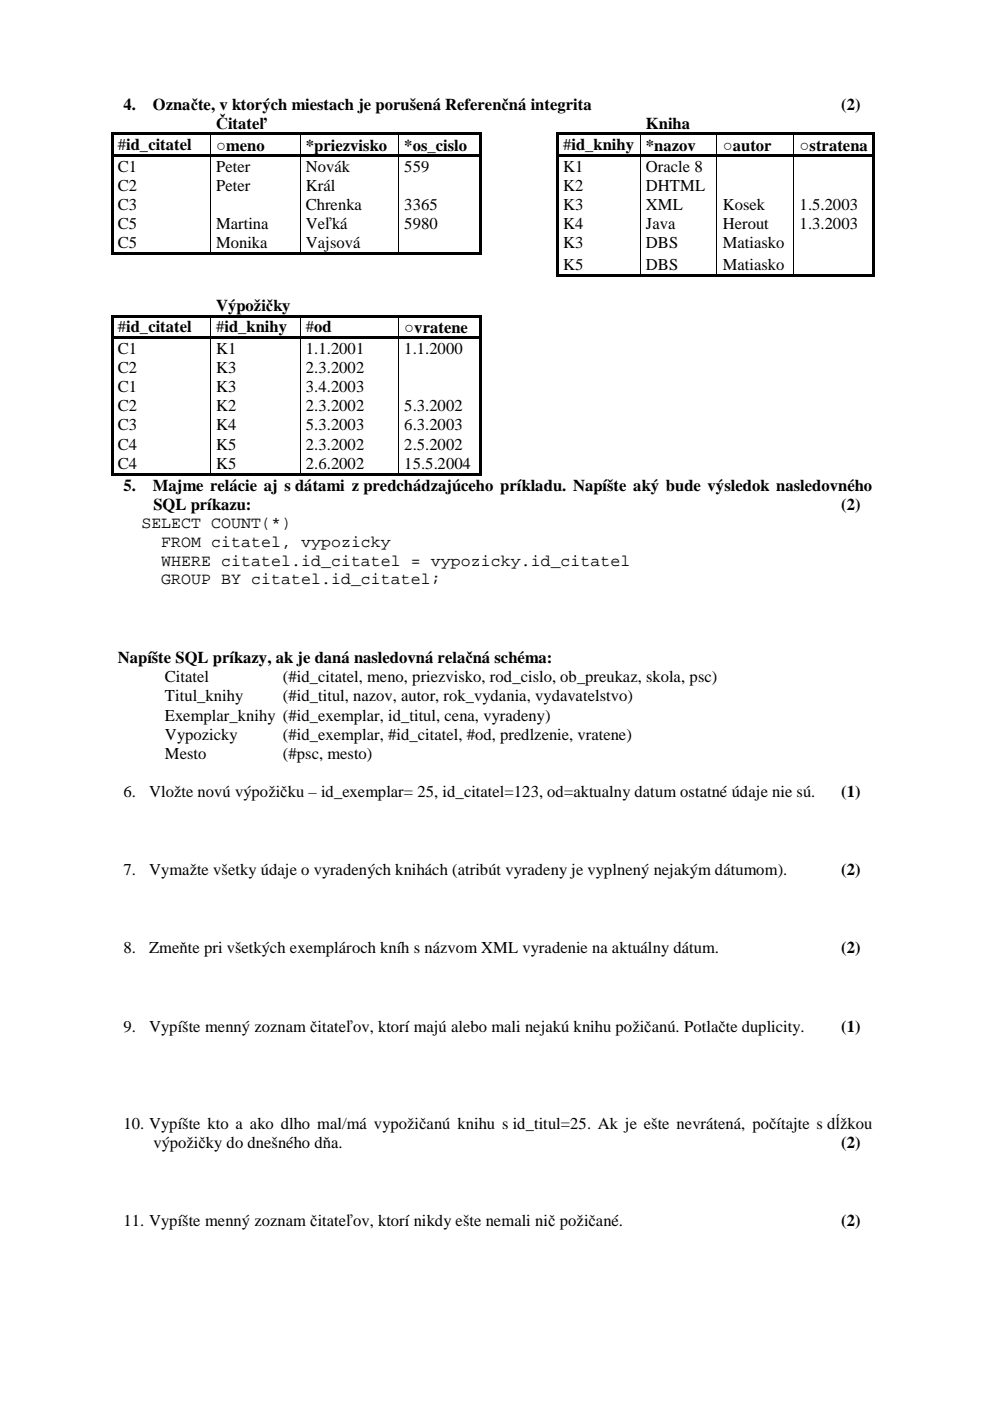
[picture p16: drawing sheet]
<svg xmlns="http://www.w3.org/2000/svg" width="210mm" height="297mm" viewBox="0 0 210 297" stroke-linecap="round" stroke-linejoin="round" font-family="sans-serif">
<defs><g id="words">
<g font-size="3.5">
<text x="26.2" y="23.3">4.</text>
<text x="32.4" y="23.3">Označte, v ktorých miestach je porušená Referenčná integrita</text>
<text x="178.4" y="23.3">(2)</text>
<text x="45.8" y="27.3">Čitateľ</text>
<text x="136.9" y="27.3">Kniha</text>
<text x="25" y="31.9">#id_citatel</text>
<text x="45.8" y="32">○meno</text>
<text x="64.9" y="32">*priezvisko</text>
<text x="85.7" y="32">*os_cislo</text>
<text x="119.4" y="31.9">#id_knihy</text>
<text x="136.9" y="32">*nazov</text>
<text x="153.2" y="32">○autor</text>
<text x="169.5" y="32">○stratena</text>
<text x="25" y="36.4">C1</text>
<text x="25" y="40.5">C2</text>
<text x="45.8" y="36.4">Peter</text>
<text x="45.8" y="40.5">Peter</text>
<text x="64.9" y="36.4">Novák</text>
<text x="64.9" y="40.5">Král</text>
<text x="85.7" y="36.4">559</text>
<text x="119.4" y="36.4">K1</text>
<text x="119.4" y="40.5">K2</text>
<text x="136.9" y="36.4">Oracle 8</text>
<text x="136.9" y="40.5">DHTML</text>
<text x="25" y="44.5">C3</text>
<text x="64.9" y="44.5">Chrenka</text>
<text x="85.7" y="44.5">3365</text>
<text x="119.4" y="44.5">K3</text>
<text x="136.9" y="44.5">XML</text>
<text x="153.2" y="44.5">Kosek</text>
<text x="169.5" y="44.5">1.5.2003</text>
<text x="25" y="48.6">C5</text>
<text x="25" y="52.7">C5</text>
<text x="45.8" y="48.6">Martina</text>
<text x="45.8" y="52.7">Monika</text>
<text x="64.9" y="52.7">Vajsová</text>
<text x="64.9" y="48.6">Veľká</text>
<text x="85.7" y="48.6">5980</text>
<text x="119.4" y="52.7">K3</text>
<text x="119.4" y="48.6">K4</text>
<text x="136.9" y="52.7">DBS</text>
<text x="136.9" y="48.6">Java</text>
<text x="153.2" y="52.7">Matiasko</text>
<text x="153.2" y="48.6">Herout</text>
<text x="169.5" y="48.6">1.3.2003</text>
<text x="119.4" y="57.3">K5</text>
<text x="136.9" y="57.3">DBS</text>
<text x="153.2" y="57.3">Matiasko</text>
<text x="45.8" y="66">Výpožičky</text>
<text x="25" y="70.5">#id_citatel</text>
<text x="45.8" y="70.5">#id_knihy</text>
<text x="64.9" y="70.5">#od</text>
<text x="85.7" y="70.6">○vratene</text>
<text x="25" y="75.1">C1</text>
<text x="45.8" y="75.1">K1</text>
<text x="64.9" y="75.1">1.1.2001</text>
<text x="85.7" y="75.1">1.1.2000</text>
<text x="25" y="79.1">C2</text>
<text x="25" y="83.1">C1</text>
<text x="45.8" y="79.1">K3</text>
<text x="45.8" y="83.1">K3</text>
<text x="64.9" y="79.1">2.3.2002</text>
<text x="64.9" y="83.1">3.4.2003</text>
<text x="25" y="87.2">C2</text>
<text x="45.8" y="87.2">K2</text>
<text x="64.9" y="87.2">2.3.2002</text>
<text x="85.7" y="87.2">5.3.2002</text>
<text x="25" y="91.3">C3</text>
<text x="25" y="95.3">C4</text>
<text x="45.8" y="91.3">K4</text>
<text x="45.8" y="95.3">K5</text>
<text x="64.9" y="91.3">5.3.2003</text>
<text x="64.9" y="95.3">2.3.2002</text>
<text x="85.7" y="91.3">6.3.2003</text>
<text x="85.7" y="95.3">2.5.2002</text>
<text x="25" y="99.4">C4</text>
<text x="45.8" y="99.4">K5</text>
<text x="64.9" y="99.4">2.6.2002</text>
<text x="85.7" y="99.4">15.5.2004</text>
<text x="26.2" y="104.1">5.</text>
<text x="32.4" y="104.1">Majme relácie aj s dátami z predchádzajúceho príkladu. Napíšte aký bude výsledok nasledovného</text>
<text x="30" y="111.9">SELECT COUNT(*)</text>
<text x="32.5" y="108.1">SQL príkazu:</text>
<text x="178.4" y="108.1">(2)</text>
<text x="34.2" y="115.9">FROM citatel, vypozicky</text>
<text x="34.2" y="119.9">WHERE citatel.id_citatel = vypozicky.id_citatel</text>
<text x="34.2" y="123.9">GROUP BY citatel.id_citatel;</text>
<text x="25" y="140.7">Napíšte SQL príkazy, ak je daná nasledovná relačná schéma:</text>
<text x="35" y="144.7">Citatel</text>
<text x="35" y="148.7">Titul_knihy</text>
<text x="60" y="148.7">(#id_titul, nazov, autor, rok_vydania, vydavatelstvo)</text>
<text x="60" y="144.7">(#id_citatel, meno, priezvisko, rod_cislo, ob_preukaz, skola, psc)</text>
<text x="35" y="152.8">Exemplar_knihy (#id_exemplar, id_titul, cena, vyradeny)</text>
<text x="35" y="156.8">Vypozicky</text>
<text x="35" y="160.9">Mesto</text>
<text x="60" y="160.9">(#psc, mesto)</text>
<text x="60" y="156.8">(#id_exemplar, #id_citatel, #od, predlzenie, vratene)</text>
<text x="26.2" y="169">6.</text>
<text x="31.6" y="169">Vložte novú výpožičku – id_exemplar= 25, id_citatel=123, od=aktualny datum ostatné údaje nie sú.</text>
<text x="178.3" y="169">(1)</text>
<text x="26.2" y="185.6">7.</text>
<text x="31.6" y="185.6">Vymažte všetky údaje o vyradených knihách (atribút vyradeny je vyplnený nejakým dátumom).</text>
<text x="178.3" y="185.6">(2)</text>
<text x="26.2" y="202.1">8.</text>
<text x="31.6" y="202.1">Zmeňte pri všetkých exemplároch kníh s názvom XML vyradenie na aktuálny dátum.</text>
<text x="178.4" y="202.1">(2)</text>
<text x="26.2" y="218.7">9.</text>
<text x="31.6" y="218.7">Vypíšte menný zoznam čitateľov, ktorí majú alebo mali nejakú knihu požičanú. Potlačte duplicity.</text>
<text x="178.4" y="218.7">(1)</text>
<text x="26.2" y="239.4">10. Vypíšte kto a ako dlho mal/má vypožičanú knihu s id_titul=25. Ak je ešte nevrátená, počítajte s dĺžkou</text>
<text x="32.5" y="243.4">výpožičky do dnešného dňa.</text>
<text x="178.4" y="243.4">(2)</text>
<text x="26.2" y="260">11. Vypíšte menný zoznam čitateľov, ktorí nikdy ešte nemali nič požičané.</text>
<text x="178.4" y="260">(2)</text>
</g>
</g></defs>
<g fill="#000">
<path d="M23.5 28.2h.5v.5h-.5zM23.5 28.7h.5v4h-.5zM23.5 32.7h.5v.6h-.5zM23.5 33.3h.5v4h-.5zM24 28.2h.5v.5h-.5zM24 32.7h20.5v.5h-20.5zM24.5 28.2h19.9v.5h-19.9zM44.4 28.2h.6v.5h-.6zM44.5 28.7h.2zM44.5 28.2h.5v.5h-.5zM44.5 33.2l.2 .1zM44.5 32.7h.5v.5h-.5z"/>
<path d="M45 28.2h18.5v.5h-18.5zM45 32.7h18.5v.5h-18.5zM63.5 28.2h.5v.5h-.5zM63.5 28.7h.2zM63.5 28.2h.6v.5h-.6zM63.5 33.2l.2 .1zM63.5 32.7h.6v.5h-.6zM64.1 28.2h20.2v.5h-20.2zM64.1 32.7h20.3v.5h-20.3zM84.3 28.2h.5v.5h-.5zM84.4 28.7h.1zM84.4 28.2h.5v.5h-.5z"/>
<path d="M84.4 33.2l.1 .1zM84.4 32.7h.5v.5h-.5zM84.9 28.2h16.7v.5h-16.7zM84.9 32.7h16.7v.5h-16.7zM101.6 28.2h.6v.5h-.6zM101.6 28.7h.6v4h-.6zM101.6 32.7h.6v.6h-.6zM101.6 33.3h.6v4h-.6zM117.9 28.2h.5v.5h-.5zM117.9 28.7h.5v4h-.5zM117.9 32.7h.5v.6h-.5zM117.9 33.3h.5v4h-.5z"/>
<path d="M118.4 28.2h.5v.5h-.5zM118.4 32.7h17.2v.5h-17.2zM118.9 28.2h16.7v.5h-16.7zM135.6 28.2h.5v.5h-.5zM135.6 28.7h.2zM135.6 33.2l.2 .1zM135.6 32.7h.5v.5h-.5zM136.1 28.2h15.7v.5h-15.7zM136.1 32.7h15.8v.5h-15.8zM151.8 28.2h.6v.5h-.6zM151.9 28.7h.2zM151.9 28.2h.5v.5h-.5z"/>
<path d="M151.9 33.2l.2 .1zM151.9 32.7h.5v.5h-.5zM152.4 28.2h15.7v.5h-15.7zM152.4 32.7h15.8v.5h-15.8zM168.1 28.2h.6v.5h-.6zM168.2 28.7h.2zM168.2 28.2h.5v.5h-.5zM168.2 33.2l.2 .1zM168.2 32.7h.5v.5h-.5zM168.7 28.2h16.3v.5h-16.3zM168.7 32.7h16.3v.5h-16.3zM185 28.7h.5z"/>
<path d="M185 28.2h.5v.5h-.5zM185 28.7h.5v4h-.5zM185 32.7h.5v.6h-.5zM185 33.3h.5v4h-.5zM23.5 37.3h.5v4.1h-.5zM23.5 41.4h.5v4h-.5zM23.5 45.4h.5v4.1h-.5zM23.5 49.5h.5v4.1h-.5zM23.5 53.6h.5v.5h-.5zM24 53.6h.5v.5h-.5zM24.5 53.6h19.9v.5h-19.9zM44.4 53.6h.6v.5h-.6z"/>
<path d="M44.5 53.6h.5v.5h-.5zM45 53.6h18.5v.5h-18.5zM63.5 53.6h.5v.5h-.5zM63.5 53.6h.6v.5h-.6zM64.1 53.6h20.2v.5h-20.2zM84.3 53.6h.5v.5h-.5zM84.4 53.6h.5v.5h-.5zM84.9 53.6h16.7v.5h-16.7zM101.6 37.3h.6v4.1h-.6zM101.6 41.4h.6v4h-.6zM101.6 45.4h.6v4.1h-.6zM101.6 49.5h.6v4.1h-.6z"/>
<path d="M101.6 53.6h.6v.5h-.6zM117.9 37.3h.5v4.1h-.5zM117.9 41.4h.5v4h-.5zM117.9 45.4h.5v4.1h-.5zM117.9 49.5h.5v4.1h-.5zM117.9 53.6h.5v.5h-.5zM117.9 54.1h.5v4h-.5zM117.9 58.1h.5v.5h-.5zM118.4 58.1h.5v.5h-.5zM118.9 58.1h16.7v.5h-16.7zM135.6 58.1h.5v.5h-.5zM135.6 53.6h.2v.5h-.2z"/>
<path d="M136.1 58.1h15.7v.5h-15.7zM151.8 58.1h.6v.5h-.6zM151.9 53.6h.2v.5h-.2zM151.9 58.1h.5v.5h-.5zM152.4 58.1h15.7v.5h-15.7zM168.1 58.1h.6v.5h-.6zM168.2 53.6h.2v.5h-.2zM168.2 58.1h.5v.5h-.5zM168.7 58.1h16.3v.5h-16.3zM185 37.3h.5v4.1h-.5zM185 41.4h.5v4h-.5zM185 45.4h.5v4.1h-.5z"/>
<path d="M185 49.5h.5v4.1h-.5zM185 53.6h.5v.5h-.5zM185 54.1h.5v4h-.5zM185 58.1h.5v.5h-.5zM23.5 66.8h.5v.5h-.5zM23.5 67.3h.5v4h-.5zM23.5 71.3h.5v.6h-.5zM23.5 71.9h.5v4h-.5zM23.5 75.9h.5v4.1h-.5zM24 66.8h.5v.5h-.5zM24 71.3h20.5v.5h-20.5zM24.5 66.8h19.9v.5h-19.9z"/>
<path d="M44.4 66.8h.6v.5h-.6zM44.5 67.3h.2zM44.5 66.8h.5v.5h-.5zM44.5 71.8l.2 .1zM44.5 71.3h.5v.5h-.5zM45 66.8h18.5v.5h-18.5zM45 71.3h18.5v.5h-18.5zM63.5 66.8h.5v.5h-.5zM63.5 67.3h.2zM63.5 66.8h.6v.5h-.6zM63.5 71.8l.2 .1zM63.5 71.3h.6v.5h-.6z"/>
<path d="M64.1 66.8h20.2v.5h-20.2zM64.1 71.3h20.3v.5h-20.3zM84.3 66.8h.5v.5h-.5zM84.4 67.3h.1zM84.4 66.8h.5v.5h-.5zM84.4 71.8l.1 .1zM84.4 71.3h.5v.5h-.5zM84.9 66.8h16.7v.5h-16.7zM84.9 71.3h16.7v.5h-16.7zM101.6 66.8h.6v.5h-.6zM101.6 67.3h.6v4h-.6zM101.6 71.3h.6v.6h-.6z"/>
<path d="M101.6 71.9h.6v4h-.6zM101.6 75.9h.6v4.1h-.6zM23.5 80h.5v4h-.5zM23.5 84h.5v4.1h-.5zM23.5 88.1h.5v4.1h-.5zM23.5 92.2h.5v4h-.5zM101.6 80h.6v4h-.6zM101.6 84h.6v4.1h-.6zM101.6 88.1h.6v4.1h-.6zM101.6 92.2h.6v4h-.6zM23.5 96.2h.5v4.1h-.5zM23.5 100.3h.5v.5h-.5z"/>
<path d="M24 100.3h20.5v.5h-20.5zM44.5 100.3h.5v.5h-.5zM45 100.3h18.5v.5h-18.5zM63.5 100.3h.6v.5h-.6zM64.1 100.3h20.3v.5h-20.3zM84.4 100.3h.5v.5h-.5zM84.9 100.3h16.7v.5h-16.7zM101.6 96.2h.6v4.1h-.6zM101.6 100.3h.6v.5h-.6z"/>
</g>
<g fill="none" stroke="#000" stroke-width=".21">
<path d="M44.6 28.7v4M44.6 33.3v20.3M63.6 28.7v4M63.6 33.3v20.3M84.5 28.7v4M84.5 33.3v20.3M135.7 28.7v4M135.7 33.3v20.3M152 28.7v4M152 33.3v20.3M168.3 28.7v4M168.3 33.3v20.3"/>
<path d="M135.7 54.1v4M152 54.1v4M168.3 54.1v4M44.6 67.3v4M44.6 71.9v28.4M63.6 67.3v4M63.6 71.9v28.4M84.5 67.3v4M84.5 71.9v28.4"/>
</g>
<use href="#words"/>
</svg>
